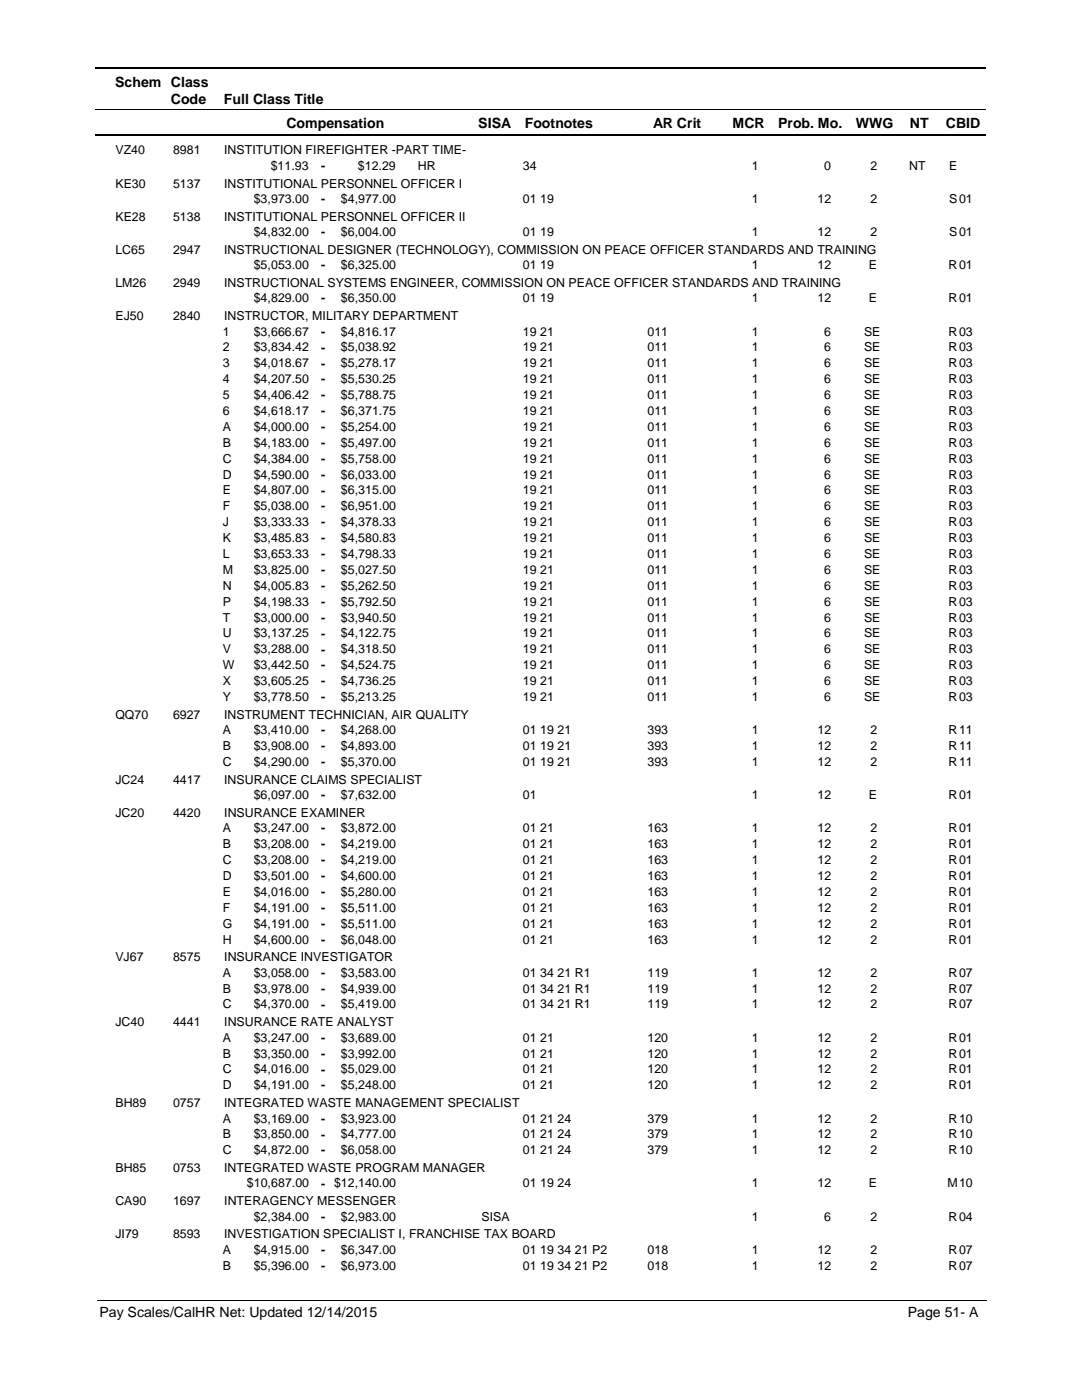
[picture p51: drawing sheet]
<svg xmlns="http://www.w3.org/2000/svg" width="216mm" height="279mm" viewBox="0 0 216 279" stroke-linecap="round" stroke-linejoin="round" font-family="sans-serif">
<defs><g id="words">
<g font-size="2.8">
<text x="23" y="17.3">Schem Class</text>
<text x="34.1" y="20.7">Code</text>
<text x="44.7" y="20.7">Full Class Title</text>
<text x="57.2" y="25.6">Compensation</text>
<text x="95.4" y="25.6">SISA</text>
<text x="104.7" y="25.6">Footnotes</text>
<text x="130.3" y="25.6">AR Crit</text>
<text x="146.2" y="25.6">MCR</text>
<text x="155.3" y="25.6">Prob. Mo.</text>
<text x="170.8" y="25.6">WWG</text>
<text x="181.5" y="25.6">NT</text>
<text x="188.7" y="25.6">CBID</text>
<text x="19.9" y="262.9">Pay Scales/CalHR Net: Updated 12/14/2015</text>
<text x="181.1" y="262.9">Page 51- A</text>
</g>
<g font-size="2.5">
<text x="23" y="30.8">VZ40</text>
<text x="34.5" y="30.8">8981</text>
<text x="44.7" y="30.8">INSTITUTION FIREFIGHTER -PART TIME-</text>
<text x="54" y="33.9">$11.93</text>
<text x="64.1" y="33.9">-</text>
<text x="71.4" y="33.9">$12.29</text>
<text x="83.4" y="33.9">HR</text>
<text x="104.3" y="33.9">34</text>
<text x="150" y="33.9">1</text>
<text x="164.5" y="33.9">0</text>
<text x="173.7" y="33.9">2</text>
<text x="181.4" y="33.9">NT</text>
<text x="189.4" y="33.9">E</text>
<text x="23" y="37.4">KE30</text>
<text x="34.5" y="37.4">5137</text>
<text x="44.7" y="37.4">INSTITUTIONAL PERSONNEL OFFICER I</text>
<text x="50.6" y="40.5">$3,973.00</text>
<text x="64.1" y="40.5">-</text>
<text x="68" y="40.5">$4,977.00</text>
<text x="104.3" y="40.5">01 19</text>
<text x="150" y="40.5">1</text>
<text x="163.1" y="40.5">12</text>
<text x="173.7" y="40.5">2</text>
<text x="189.4" y="40.5">S</text>
<text x="191.4" y="40.5">01</text>
<text x="23" y="44">KE28</text>
<text x="34.5" y="44">5138</text>
<text x="44.7" y="44">INSTITUTIONAL PERSONNEL OFFICER II</text>
<text x="50.6" y="47.1">$4,832.00</text>
<text x="64.1" y="47.1">-</text>
<text x="68" y="47.1">$6,004.00</text>
<text x="104.3" y="47.1">01 19</text>
<text x="150" y="47.1">1</text>
<text x="163.1" y="47.1">12</text>
<text x="173.7" y="47.1">2</text>
<text x="189.4" y="47.1">S</text>
<text x="191.4" y="47.1">01</text>
<text x="23" y="50.7">LC65</text>
<text x="34.5" y="50.7">2947</text>
<text x="44.7" y="50.7">INSTRUCTIONAL DESIGNER (TECHNOLOGY), COMMISSION ON PEACE OFFICER STANDARDS AND TRAINING</text>
<text x="50.6" y="53.7">$5,053.00</text>
<text x="64.1" y="53.8">-</text>
<text x="68" y="53.7">$6,325.00</text>
<text x="104.3" y="53.7">01 19</text>
<text x="150" y="53.7">1</text>
<text x="163.1" y="53.7">12</text>
<text x="173.4" y="53.7">E</text>
<text x="189.3" y="53.7">R</text>
<text x="191.4" y="53.7">01</text>
<text x="23" y="57.3">LM26</text>
<text x="34.5" y="57.3">2949</text>
<text x="44.7" y="57.3">INSTRUCTIONAL SYSTEMS ENGINEER, COMMISSION ON PEACE OFFICER STANDARDS AND TRAINING</text>
<text x="23" y="63.9">EJ50</text>
<text x="34.5" y="63.9">2840</text>
<text x="44.7" y="63.9">INSTRUCTOR, MILITARY DEPARTMENT</text>
<text x="50.6" y="60.3">$4,829.00</text>
<text x="64.1" y="60.4">-</text>
<text x="68" y="60.3">$6,350.00</text>
<text x="104.3" y="60.3">01 19</text>
<text x="150" y="60.3">1</text>
<text x="163.1" y="60.3">12</text>
<text x="173.4" y="60.3">E</text>
<text x="189.3" y="60.3">R</text>
<text x="191.4" y="60.3">01</text>
<text x="44.5" y="70.1">2</text>
<text x="44.5" y="67">1</text>
<text x="50.6" y="67">$3,666.67</text>
<text x="50.6" y="70.1">$3,834.42</text>
<text x="64.1" y="67">-</text>
<text x="64.1" y="70.2">-</text>
<text x="68" y="67">$4,816.17</text>
<text x="68" y="70.1">$5,038.92</text>
<text x="104.3" y="67">19 21</text>
<text x="104.3" y="70.1">19 21</text>
<text x="129.2" y="67">011</text>
<text x="129.2" y="70.1">011</text>
<text x="150" y="67">1</text>
<text x="150" y="70.1">1</text>
<text x="164.5" y="67">6</text>
<text x="164.5" y="70.1">6</text>
<text x="172.4" y="67">SE</text>
<text x="172.4" y="70.1">SE</text>
<text x="189.3" y="67">R</text>
<text x="189.3" y="70.1">R</text>
<text x="191.4" y="67">03</text>
<text x="191.4" y="70.1">03</text>
<text x="44.5" y="73.3">3</text>
<text x="44.5" y="76.5">4</text>
<text x="50.6" y="73.3">$4,018.67</text>
<text x="50.6" y="76.5">$4,207.50</text>
<text x="64.1" y="73.3">-</text>
<text x="64.1" y="76.5">-</text>
<text x="68" y="76.5">$5,530.25</text>
<text x="68" y="73.3">$5,278.17</text>
<text x="104.3" y="76.5">19 21</text>
<text x="104.3" y="73.3">19 21</text>
<text x="129.2" y="76.5">011</text>
<text x="129.2" y="73.3">011</text>
<text x="150" y="73.3">1</text>
<text x="150" y="76.5">1</text>
<text x="164.5" y="73.3">6</text>
<text x="164.5" y="76.5">6</text>
<text x="172.4" y="76.5">SE</text>
<text x="172.4" y="73.3">SE</text>
<text x="189.3" y="73.3">R</text>
<text x="189.3" y="76.5">R</text>
<text x="191.4" y="73.3">03</text>
<text x="191.4" y="76.5">03</text>
<text x="44.5" y="79.7">5</text>
<text x="44.5" y="82.8">6</text>
<text x="50.6" y="79.7">$4,406.42</text>
<text x="50.6" y="82.8">$4,618.17</text>
<text x="64.1" y="79.7">-</text>
<text x="64.1" y="82.9">-</text>
<text x="68" y="79.7">$5,788.75</text>
<text x="68" y="82.8">$6,371.75</text>
<text x="104.3" y="79.7">19 21</text>
<text x="104.3" y="82.8">19 21</text>
<text x="129.2" y="79.7">011</text>
<text x="129.2" y="82.8">011</text>
<text x="150" y="82.8">1</text>
<text x="150" y="79.7">1</text>
<text x="164.5" y="79.7">6</text>
<text x="164.5" y="82.8">6</text>
<text x="172.4" y="79.7">SE</text>
<text x="172.4" y="82.8">SE</text>
<text x="189.3" y="82.8">R</text>
<text x="189.3" y="79.7">R</text>
<text x="191.4" y="79.7">03</text>
<text x="191.4" y="82.8">03</text>
<text x="44.5" y="86">A</text>
<text x="44.5" y="89.2">B</text>
<text x="50.6" y="86">$4,000.00</text>
<text x="50.6" y="89.2">$4,183.00</text>
<text x="64.1" y="86">-</text>
<text x="64.1" y="89.2">-</text>
<text x="68" y="89.2">$5,497.00</text>
<text x="68" y="86">$5,254.00</text>
<text x="104.3" y="89.2">19 21</text>
<text x="104.3" y="86">19 21</text>
<text x="129.2" y="89.2">011</text>
<text x="129.2" y="86">011</text>
<text x="150" y="86">1</text>
<text x="150" y="89.2">1</text>
<text x="164.5" y="86">6</text>
<text x="164.5" y="89.2">6</text>
<text x="172.4" y="89.2">SE</text>
<text x="172.4" y="86">SE</text>
<text x="189.3" y="86">R</text>
<text x="189.3" y="89.2">R</text>
<text x="191.4" y="86">03</text>
<text x="191.4" y="89.2">03</text>
<text x="44.5" y="92.4">C</text>
<text x="44.5" y="95.5">D</text>
<text x="50.6" y="92.4">$4,384.00</text>
<text x="50.6" y="95.5">$4,590.00</text>
<text x="64.1" y="92.4">-</text>
<text x="64.1" y="95.5">-</text>
<text x="68" y="92.4">$5,758.00</text>
<text x="68" y="95.5">$6,033.00</text>
<text x="104.3" y="92.4">19 21</text>
<text x="104.3" y="95.5">19 21</text>
<text x="129.2" y="92.4">011</text>
<text x="129.2" y="95.5">011</text>
<text x="150" y="92.4">1</text>
<text x="150" y="95.5">1</text>
<text x="164.5" y="92.4">6</text>
<text x="164.5" y="95.5">6</text>
<text x="172.4" y="92.4">SE</text>
<text x="172.4" y="95.5">SE</text>
<text x="189.3" y="92.4">R</text>
<text x="189.3" y="95.5">R</text>
<text x="191.4" y="92.4">03</text>
<text x="191.4" y="95.5">03</text>
<text x="44.5" y="98.7">E</text>
<text x="44.5" y="101.9">F</text>
<text x="50.6" y="98.7">$4,807.00</text>
<text x="50.6" y="101.9">$5,038.00</text>
<text x="64.1" y="98.7">-</text>
<text x="64.1" y="101.9">-</text>
<text x="68" y="98.7">$6,315.00</text>
<text x="68" y="101.9">$6,951.00</text>
<text x="104.3" y="98.7">19 21</text>
<text x="104.3" y="101.9">19 21</text>
<text x="129.2" y="98.7">011</text>
<text x="129.2" y="101.9">011</text>
<text x="150" y="98.7">1</text>
<text x="150" y="101.9">1</text>
<text x="164.5" y="98.7">6</text>
<text x="164.5" y="101.9">6</text>
<text x="172.4" y="98.7">SE</text>
<text x="172.4" y="101.9">SE</text>
<text x="189.3" y="98.7">R</text>
<text x="189.3" y="101.9">R</text>
<text x="191.4" y="98.7">03</text>
<text x="191.4" y="101.9">03</text>
<text x="44.5" y="105">J</text>
<text x="50.6" y="105">$3,333.33</text>
<text x="64.1" y="105.1">-</text>
<text x="68" y="105">$4,378.33</text>
<text x="104.3" y="105">19 21</text>
<text x="129.2" y="105">011</text>
<text x="150" y="105">1</text>
<text x="164.5" y="105">6</text>
<text x="172.4" y="105">SE</text>
<text x="189.3" y="105">R</text>
<text x="191.4" y="105">03</text>
<text x="44.5" y="108.2">K</text>
<text x="44.5" y="111.4">L</text>
<text x="50.6" y="108.2">$3,485.83</text>
<text x="50.6" y="111.4">$3,653.33</text>
<text x="64.1" y="108.2">-</text>
<text x="64.1" y="111.4">-</text>
<text x="68" y="108.2">$4,580.83</text>
<text x="68" y="111.4">$4,798.33</text>
<text x="104.3" y="108.2">19 21</text>
<text x="104.3" y="111.4">19 21</text>
<text x="129.2" y="108.2">011</text>
<text x="129.2" y="111.4">011</text>
<text x="150" y="111.4">1</text>
<text x="150" y="108.2">1</text>
<text x="164.5" y="108.2">6</text>
<text x="164.5" y="111.4">6</text>
<text x="172.4" y="108.2">SE</text>
<text x="172.4" y="111.4">SE</text>
<text x="189.3" y="111.4">R</text>
<text x="189.3" y="108.2">R</text>
<text x="191.4" y="108.2">03</text>
<text x="191.4" y="111.4">03</text>
<text x="44.5" y="114.5">M</text>
<text x="44.5" y="117.7">N</text>
<text x="50.6" y="114.5">$3,825.00</text>
<text x="50.6" y="117.7">$4,005.83</text>
<text x="64.1" y="114.6">-</text>
<text x="64.1" y="117.7">-</text>
<text x="68" y="114.5">$5,027.50</text>
<text x="68" y="117.7">$5,262.50</text>
<text x="104.3" y="114.5">19 21</text>
<text x="104.3" y="117.7">19 21</text>
<text x="129.2" y="114.5">011</text>
<text x="129.2" y="117.7">011</text>
<text x="150" y="114.5">1</text>
<text x="150" y="117.7">1</text>
<text x="164.5" y="114.5">6</text>
<text x="164.5" y="117.7">6</text>
<text x="172.4" y="114.5">SE</text>
<text x="172.4" y="117.7">SE</text>
<text x="189.3" y="114.5">R</text>
<text x="189.3" y="117.7">R</text>
<text x="191.4" y="114.5">03</text>
<text x="191.4" y="117.7">03</text>
<text x="44.5" y="120.9">P</text>
<text x="44.5" y="124.1">T</text>
<text x="50.6" y="120.9">$4,198.33</text>
<text x="50.6" y="124.1">$3,000.00</text>
<text x="64.1" y="120.9">-</text>
<text x="64.1" y="124.1">-</text>
<text x="68" y="120.9">$5,792.50</text>
<text x="68" y="124.1">$3,940.50</text>
<text x="104.3" y="120.9">19 21</text>
<text x="104.3" y="124.1">19 21</text>
<text x="129.2" y="120.9">011</text>
<text x="129.2" y="124.1">011</text>
<text x="150" y="120.9">1</text>
<text x="150" y="124.1">1</text>
<text x="164.5" y="120.9">6</text>
<text x="164.5" y="124.1">6</text>
<text x="172.4" y="120.9">SE</text>
<text x="172.4" y="124.1">SE</text>
<text x="189.3" y="120.9">R</text>
<text x="189.3" y="124.1">R</text>
<text x="191.4" y="120.9">03</text>
<text x="191.4" y="124.1">03</text>
<text x="44.5" y="127.2">U</text>
<text x="44.5" y="130.4">V</text>
<text x="50.6" y="127.2">$3,137.25</text>
<text x="50.6" y="130.4">$3,288.00</text>
<text x="64.1" y="127.3">-</text>
<text x="64.1" y="130.4">-</text>
<text x="68" y="127.2">$4,122.75</text>
<text x="68" y="130.4">$4,318.50</text>
<text x="104.3" y="127.2">19 21</text>
<text x="104.3" y="130.4">19 21</text>
<text x="129.2" y="127.2">011</text>
<text x="129.2" y="130.4">011</text>
<text x="150" y="127.2">1</text>
<text x="150" y="130.4">1</text>
<text x="164.5" y="127.2">6</text>
<text x="164.5" y="130.4">6</text>
<text x="172.4" y="127.2">SE</text>
<text x="172.4" y="130.4">SE</text>
<text x="189.3" y="127.2">R</text>
<text x="189.3" y="130.4">R</text>
<text x="191.4" y="127.2">03</text>
<text x="191.4" y="130.4">03</text>
<text x="44.5" y="133.6">W</text>
<text x="44.5" y="136.7">X</text>
<text x="50.6" y="133.6">$3,442.50</text>
<text x="50.6" y="136.7">$3,605.25</text>
<text x="64.1" y="133.6">-</text>
<text x="64.1" y="136.8">-</text>
<text x="68" y="133.6">$4,524.75</text>
<text x="68" y="136.7">$4,736.25</text>
<text x="104.3" y="133.6">19 21</text>
<text x="104.3" y="136.7">19 21</text>
<text x="129.2" y="133.6">011</text>
<text x="129.2" y="136.7">011</text>
<text x="150" y="133.6">1</text>
<text x="150" y="136.7">1</text>
<text x="164.5" y="133.6">6</text>
<text x="164.5" y="136.7">6</text>
<text x="172.4" y="133.6">SE</text>
<text x="172.4" y="136.7">SE</text>
<text x="189.3" y="133.6">R</text>
<text x="189.3" y="136.7">R</text>
<text x="191.4" y="133.6">03</text>
<text x="191.4" y="136.7">03</text>
<text x="23" y="143.5">QQ70</text>
<text x="34.5" y="143.5">6927</text>
<text x="44.5" y="139.9">Y</text>
<text x="44.7" y="143.5">INSTRUMENT TECHNICIAN, AIR QUALITY</text>
<text x="50.6" y="139.9">$3,778.50</text>
<text x="64.1" y="139.9">-</text>
<text x="68" y="139.9">$5,213.25</text>
<text x="104.3" y="139.9">19 21</text>
<text x="129.2" y="139.9">011</text>
<text x="150" y="139.9">1</text>
<text x="164.5" y="139.9">6</text>
<text x="172.4" y="139.9">SE</text>
<text x="189.3" y="139.9">R</text>
<text x="191.4" y="139.9">03</text>
<text x="44.5" y="146.5">A</text>
<text x="44.5" y="149.7">B</text>
<text x="50.6" y="146.5">$3,410.00</text>
<text x="50.6" y="149.7">$3,908.00</text>
<text x="64.1" y="146.5">-</text>
<text x="64.1" y="149.7">-</text>
<text x="68" y="149.7">$4,893.00</text>
<text x="68" y="146.5">$4,268.00</text>
<text x="104.3" y="149.7">01 19 21</text>
<text x="104.3" y="146.5">01 19 21</text>
<text x="129.2" y="149.7">393</text>
<text x="129.2" y="146.5">393</text>
<text x="150" y="146.5">1</text>
<text x="150" y="149.7">1</text>
<text x="163.1" y="146.5">12</text>
<text x="163.1" y="149.7">12</text>
<text x="173.7" y="149.7">2</text>
<text x="173.7" y="146.5">2</text>
<text x="189.3" y="146.5">R</text>
<text x="189.3" y="149.7">R</text>
<text x="191.4" y="146.5">11</text>
<text x="191.4" y="149.7">11</text>
<text x="44.5" y="152.9">C</text>
<text x="50.6" y="152.9">$4,290.00</text>
<text x="64.1" y="152.9">-</text>
<text x="68" y="152.9">$5,370.00</text>
<text x="104.3" y="152.9">01 19 21</text>
<text x="129.2" y="152.9">393</text>
<text x="150" y="152.9">1</text>
<text x="163.1" y="152.9">12</text>
<text x="173.7" y="152.9">2</text>
<text x="189.3" y="152.9">R</text>
<text x="191.4" y="152.9">11</text>
<text x="23" y="156.4">JC24</text>
<text x="34.5" y="156.4">4417</text>
<text x="44.7" y="156.4">INSURANCE CLAIMS SPECIALIST</text>
<text x="50.6" y="159.5">$6,097.00</text>
<text x="64.1" y="159.5">-</text>
<text x="68" y="159.5">$7,632.00</text>
<text x="104.3" y="159.5">01</text>
<text x="150" y="159.5">1</text>
<text x="163.1" y="159.5">12</text>
<text x="173.4" y="159.5">E</text>
<text x="189.3" y="159.5">R</text>
<text x="191.4" y="159.5">01</text>
<text x="23" y="163">JC20</text>
<text x="34.5" y="163">4420</text>
<text x="44.5" y="166.1">A</text>
<text x="44.7" y="163">INSURANCE EXAMINER</text>
<text x="50.6" y="166.1">$3,247.00</text>
<text x="64.1" y="166.1">-</text>
<text x="68" y="166.1">$3,872.00</text>
<text x="104.3" y="166.1">01 21</text>
<text x="129.2" y="166.1">163</text>
<text x="150" y="166.1">1</text>
<text x="163.1" y="166.1">12</text>
<text x="173.7" y="166.1">2</text>
<text x="189.3" y="166.1">R</text>
<text x="191.4" y="166.1">01</text>
<text x="44.5" y="169.3">B</text>
<text x="44.5" y="172.4">C</text>
<text x="50.6" y="169.3">$3,208.00</text>
<text x="50.6" y="172.4">$3,208.00</text>
<text x="64.1" y="169.3">-</text>
<text x="64.1" y="172.5">-</text>
<text x="68" y="169.3">$4,219.00</text>
<text x="68" y="172.4">$4,219.00</text>
<text x="104.3" y="169.3">01 21</text>
<text x="104.3" y="172.4">01 21</text>
<text x="129.2" y="169.3">163</text>
<text x="129.2" y="172.4">163</text>
<text x="150" y="172.4">1</text>
<text x="150" y="169.3">1</text>
<text x="163.1" y="169.3">12</text>
<text x="163.1" y="172.4">12</text>
<text x="173.7" y="169.3">2</text>
<text x="173.7" y="172.4">2</text>
<text x="189.3" y="172.4">R</text>
<text x="189.3" y="169.3">R</text>
<text x="191.4" y="169.3">01</text>
<text x="191.4" y="172.4">01</text>
<text x="44.5" y="175.6">D</text>
<text x="44.5" y="178.8">E</text>
<text x="50.6" y="175.6">$3,501.00</text>
<text x="50.6" y="178.8">$4,016.00</text>
<text x="64.1" y="175.6">-</text>
<text x="64.1" y="178.8">-</text>
<text x="68" y="178.8">$5,280.00</text>
<text x="68" y="175.6">$4,600.00</text>
<text x="104.3" y="178.8">01 21</text>
<text x="104.3" y="175.6">01 21</text>
<text x="129.2" y="178.8">163</text>
<text x="129.2" y="175.6">163</text>
<text x="150" y="175.6">1</text>
<text x="150" y="178.8">1</text>
<text x="163.1" y="175.6">12</text>
<text x="163.1" y="178.8">12</text>
<text x="173.7" y="178.8">2</text>
<text x="173.7" y="175.6">2</text>
<text x="189.3" y="175.6">R</text>
<text x="189.3" y="178.8">R</text>
<text x="191.4" y="175.6">01</text>
<text x="191.4" y="178.8">01</text>
<text x="44.5" y="182">F</text>
<text x="44.5" y="185.1">G</text>
<text x="50.6" y="182">$4,191.00</text>
<text x="50.6" y="185.1">$4,191.00</text>
<text x="64.1" y="182">-</text>
<text x="64.1" y="185.2">-</text>
<text x="68" y="182">$5,511.00</text>
<text x="68" y="185.1">$5,511.00</text>
<text x="104.3" y="182">01 21</text>
<text x="104.3" y="185.1">01 21</text>
<text x="129.2" y="182">163</text>
<text x="129.2" y="185.1">163</text>
<text x="150" y="185.1">1</text>
<text x="150" y="182">1</text>
<text x="163.1" y="182">12</text>
<text x="163.1" y="185.1">12</text>
<text x="173.7" y="182">2</text>
<text x="173.7" y="185.1">2</text>
<text x="189.3" y="185.1">R</text>
<text x="189.3" y="182">R</text>
<text x="191.4" y="182">01</text>
<text x="191.4" y="185.1">01</text>
<text x="23" y="191.9">VJ67</text>
<text x="34.5" y="191.9">8575</text>
<text x="44.5" y="188.3">H</text>
<text x="44.7" y="191.9">INSURANCE INVESTIGATOR</text>
<text x="50.6" y="188.3">$4,600.00</text>
<text x="64.1" y="188.3">-</text>
<text x="68" y="188.3">$6,048.00</text>
<text x="104.3" y="188.3">01 21</text>
<text x="129.2" y="188.3">163</text>
<text x="150" y="188.3">1</text>
<text x="163.1" y="188.3">12</text>
<text x="173.7" y="188.3">2</text>
<text x="189.3" y="188.3">R</text>
<text x="191.4" y="188.3">01</text>
<text x="44.5" y="194.9">A</text>
<text x="50.6" y="194.9">$3,058.00</text>
<text x="64.1" y="194.9">-</text>
<text x="68" y="194.9">$3,583.00</text>
<text x="104.3" y="194.9">01 34 21 R1</text>
<text x="129.2" y="194.9">119</text>
<text x="150" y="194.9">1</text>
<text x="163.1" y="194.9">12</text>
<text x="173.7" y="194.9">2</text>
<text x="189.3" y="194.9">R</text>
<text x="191.4" y="194.9">07</text>
<text x="44.5" y="198.1">B</text>
<text x="44.5" y="201.3">C</text>
<text x="50.6" y="198.1">$3,978.00</text>
<text x="50.6" y="201.3">$4,370.00</text>
<text x="64.1" y="198.1">-</text>
<text x="64.1" y="201.3">-</text>
<text x="68" y="198.1">$4,939.00</text>
<text x="68" y="201.3">$5,419.00</text>
<text x="104.3" y="198.1">01 34 21 R1</text>
<text x="104.3" y="201.3">01 34 21 R1</text>
<text x="129.2" y="198.1">119</text>
<text x="129.2" y="201.3">119</text>
<text x="150" y="201.3">1</text>
<text x="150" y="198.1">1</text>
<text x="163.1" y="198.1">12</text>
<text x="163.1" y="201.3">12</text>
<text x="173.7" y="198.1">2</text>
<text x="173.7" y="201.3">2</text>
<text x="189.3" y="201.3">R</text>
<text x="189.3" y="198.1">R</text>
<text x="191.4" y="198.1">07</text>
<text x="191.4" y="201.3">07</text>
<text x="23" y="204.8">JC40</text>
<text x="34.5" y="204.8">4441</text>
<text x="44.5" y="207.9">A</text>
<text x="44.7" y="204.8">INSURANCE RATE ANALYST</text>
<text x="50.6" y="207.9">$3,247.00</text>
<text x="64.1" y="207.9">-</text>
<text x="68" y="207.9">$3,689.00</text>
<text x="104.3" y="207.9">01 21</text>
<text x="129.2" y="207.9">120</text>
<text x="150" y="207.9">1</text>
<text x="163.1" y="207.9">12</text>
<text x="173.7" y="207.9">2</text>
<text x="189.3" y="207.9">R</text>
<text x="191.4" y="207.9">01</text>
<text x="44.5" y="211.1">B</text>
<text x="44.5" y="214.2">C</text>
<text x="50.6" y="211.1">$3,350.00</text>
<text x="50.6" y="214.2">$4,016.00</text>
<text x="64.1" y="211.1">-</text>
<text x="64.1" y="214.2">-</text>
<text x="68" y="211.1">$3,992.00</text>
<text x="68" y="214.2">$5,029.00</text>
<text x="104.3" y="211.1">01 21</text>
<text x="104.3" y="214.2">01 21</text>
<text x="129.2" y="211.1">120</text>
<text x="129.2" y="214.2">120</text>
<text x="150" y="211.1">1</text>
<text x="150" y="214.2">1</text>
<text x="163.1" y="211.1">12</text>
<text x="163.1" y="214.2">12</text>
<text x="173.7" y="211.1">2</text>
<text x="173.7" y="214.2">2</text>
<text x="189.3" y="211.1">R</text>
<text x="189.3" y="214.2">R</text>
<text x="191.4" y="211.1">01</text>
<text x="191.4" y="214.2">01</text>
<text x="23" y="221">BH89</text>
<text x="34.5" y="221">0757</text>
<text x="44.5" y="217.4">D</text>
<text x="44.7" y="221">INTEGRATED WASTE MANAGEMENT SPECIALIST</text>
<text x="50.6" y="217.4">$4,191.00</text>
<text x="64.1" y="217.4">-</text>
<text x="68" y="217.4">$5,248.00</text>
<text x="104.3" y="217.4">01 21</text>
<text x="129.2" y="217.4">120</text>
<text x="150" y="217.4">1</text>
<text x="163.1" y="217.4">12</text>
<text x="173.7" y="217.4">2</text>
<text x="189.3" y="217.4">R</text>
<text x="191.4" y="217.4">01</text>
<text x="44.5" y="224">A</text>
<text x="44.5" y="227.2">B</text>
<text x="50.6" y="224">$3,169.00</text>
<text x="50.6" y="227.2">$3,850.00</text>
<text x="64.1" y="224">-</text>
<text x="64.1" y="227.2">-</text>
<text x="68" y="224">$3,923.00</text>
<text x="68" y="227.2">$4,777.00</text>
<text x="104.3" y="224">01 21 24</text>
<text x="104.3" y="227.2">01 21 24</text>
<text x="129.2" y="224">379</text>
<text x="129.2" y="227.2">379</text>
<text x="150" y="224">1</text>
<text x="150" y="227.2">1</text>
<text x="163.1" y="224">12</text>
<text x="163.1" y="227.2">12</text>
<text x="173.7" y="224">2</text>
<text x="173.7" y="227.2">2</text>
<text x="189.3" y="224">R</text>
<text x="189.3" y="227.2">R</text>
<text x="191.4" y="224">10</text>
<text x="191.4" y="227.2">10</text>
<text x="23" y="233.9">BH85</text>
<text x="34.5" y="233.9">0753</text>
<text x="44.5" y="230.4">C</text>
<text x="44.7" y="233.9">INTEGRATED WASTE PROGRAM MANAGER</text>
<text x="50.6" y="230.4">$4,872.00</text>
<text x="64.1" y="230.4">-</text>
<text x="68" y="230.4">$6,058.00</text>
<text x="104.3" y="230.4">01 21 24</text>
<text x="129.2" y="230.4">379</text>
<text x="150" y="230.4">1</text>
<text x="163.1" y="230.4">12</text>
<text x="173.7" y="230.4">2</text>
<text x="189.3" y="230.4">R</text>
<text x="191.4" y="230.4">10</text>
<text x="49.3" y="237">$10,687.00</text>
<text x="64.1" y="237">- $12,140.00</text>
<text x="104.3" y="237">01 19 24</text>
<text x="150" y="237">1</text>
<text x="163.1" y="237">12</text>
<text x="173.4" y="237">E</text>
<text x="189.1" y="237">M</text>
<text x="191.4" y="237">10</text>
<text x="23" y="240.6">CA90</text>
<text x="34.5" y="240.6">1697</text>
<text x="44.7" y="240.6">INTERAGENCY MESSENGER</text>
<text x="50.6" y="243.6">$2,384.00</text>
<text x="64.1" y="243.6">-</text>
<text x="68" y="243.6">$2,983.00</text>
<text x="96.1" y="243.6">SISA</text>
<text x="150" y="243.6">1</text>
<text x="164.5" y="243.6">6</text>
<text x="173.7" y="243.6">2</text>
<text x="189.3" y="243.6">R</text>
<text x="191.4" y="243.6">04</text>
<text x="23" y="247.2">JI79</text>
<text x="34.5" y="247.2">8593</text>
<text x="44.5" y="250.2">A</text>
<text x="44.7" y="247.2">INVESTIGATION SPECIALIST I, FRANCHISE TAX BOARD</text>
<text x="50.6" y="250.2">$4,915.00</text>
<text x="64.1" y="250.3">-</text>
<text x="68" y="250.2">$6,347.00</text>
<text x="104.3" y="250.2">01 19 34 21 P2</text>
<text x="129.2" y="250.2">018</text>
<text x="150" y="250.2">1</text>
<text x="163.1" y="250.2">12</text>
<text x="173.7" y="250.2">2</text>
<text x="189.3" y="250.2">R</text>
<text x="191.4" y="250.2">07</text>
<text x="44.5" y="253.4">B</text>
<text x="50.6" y="253.4">$5,396.00</text>
<text x="64.1" y="253.4">-</text>
<text x="68" y="253.4">$6,973.00</text>
<text x="104.3" y="253.4">01 19 34 21 P2</text>
<text x="129.2" y="253.4">018</text>
<text x="150" y="253.4">1</text>
<text x="163.1" y="253.4">12</text>
<text x="173.7" y="253.4">2</text>
<text x="189.3" y="253.4">R</text>
<text x="191.4" y="253.4">07</text>
</g>
</g></defs>
<path d="M19 13.5h177.8M19 27h177.8" fill="none" stroke="#000" stroke-width=".36"/>
<path d="M19 21.8h177.8" fill="none" stroke="#000" stroke-width=".2"/>
<g fill="#fff">
<path d="M46.9 31.2h16.3v3h-16.3z"/>
<path d="M191 31.2h4.2v3h-4.2z"/>
<path d="M46.9 37.8h16.3v3h-16.3z"/>
<path d="M191 37.8h4.2v3h-4.2z"/>
<path d="M46.9 44.5h16.3v3h-16.3z"/>
<path d="M191 44.5h4.2v3h-4.2z"/>
<path d="M46.9 51.1h16.3v3h-16.3z"/>
<path d="M191 51.1h4.2v3h-4.2z"/>
<path d="M46.9 57.7h16.3v3h-16.3z"/>
<path d="M191 57.7h4.2v3h-4.2z"/>
<path d="M46.9 64.3h16.3v3h-16.3z"/>
<path d="M191 64.3h4.2v3h-4.2z"/>
<path d="M46.9 67.5h16.3v3h-16.3z"/>
<path d="M191 67.5h4.2v3h-4.2z"/>
<path d="M46.9 70.7h16.3v3h-16.3z"/>
<path d="M191 70.7h4.2v3h-4.2z"/>
<path d="M46.9 73.9h16.3v2.9h-16.3z"/>
<path d="M191 73.9h4.2v2.9h-4.2z"/>
<path d="M46.9 77h16.3v3h-16.3z"/>
<path d="M191 77h4.2v3h-4.2z"/>
<path d="M46.9 80.2h16.3v3h-16.3z"/>
<path d="M191 80.2h4.2v3h-4.2z"/>
<path d="M46.9 83.4h16.3v3h-16.3z"/>
<path d="M191 83.4h4.2v3h-4.2z"/>
<path d="M46.9 86.6h16.3v2.9h-16.3z"/>
<path d="M191 86.6h4.2v2.9h-4.2z"/>
<path d="M46.9 89.7h16.3v3h-16.3z"/>
<path d="M191 89.7h4.2v3h-4.2z"/>
<path d="M46.9 92.9h16.3v3h-16.3z"/>
<path d="M191 92.9h4.2v3h-4.2z"/>
<path d="M46.9 96.1h16.3v2.9h-16.3z"/>
<path d="M191 96.1h4.2v2.9h-4.2z"/>
<path d="M46.9 99.2h16.3v3h-16.3z"/>
<path d="M191 99.2h4.2v3h-4.2z"/>
<path d="M46.9 102.4h16.3v3h-16.3z"/>
<path d="M191 102.4h4.2v3h-4.2z"/>
<path d="M46.9 105.6h16.3v2.9h-16.3z"/>
<path d="M191 105.6h4.2v2.9h-4.2z"/>
<path d="M46.9 108.7h16.3v3h-16.3z"/>
<path d="M191 108.7h4.2v3h-4.2z"/>
<path d="M46.9 111.9h16.3v3h-16.3z"/>
<path d="M191 111.9h4.2v3h-4.2z"/>
<path d="M46.9 115.1h16.3v3h-16.3z"/>
<path d="M191 115.1h4.2v3h-4.2z"/>
<path d="M46.9 118.3h16.3v2.9h-16.3z"/>
<path d="M191 118.3h4.2v2.9h-4.2z"/>
<path d="M46.9 121.4h16.3v3h-16.3z"/>
<path d="M191 121.4h4.2v3h-4.2z"/>
<path d="M46.9 124.6h16.3v3h-16.3z"/>
<path d="M191 124.6h4.2v3h-4.2z"/>
<path d="M46.9 127.8h16.3v2.9h-16.3z"/>
<path d="M191 127.8h4.2v2.9h-4.2z"/>
<path d="M46.9 130.9h16.3v3h-16.3z"/>
<path d="M191 130.9h4.2v3h-4.2z"/>
<path d="M46.9 134.1h16.3v3h-16.3z"/>
<path d="M191 134.1h4.2v3h-4.2z"/>
<path d="M46.9 137.3h16.3v3h-16.3z"/>
<path d="M191 137.3h4.2v3h-4.2z"/>
<path d="M46.9 143.9h16.3v3h-16.3z"/>
<path d="M191 143.9h4.2v3h-4.2z"/>
<path d="M46.9 147.1h16.3v2.9h-16.3z"/>
<path d="M191 147.1h4.2v2.9h-4.2z"/>
<path d="M46.9 150.2h16.3v3h-16.3z"/>
<path d="M191 150.2h4.2v3h-4.2z"/>
<path d="M46.9 156.8h16.3v3h-16.3z"/>
<path d="M191 156.8h4.2v3h-4.2z"/>
<path d="M46.9 163.5h16.3v3h-16.3z"/>
<path d="M191 163.5h4.2v3h-4.2z"/>
<path d="M46.9 166.6h16.3v3h-16.3z"/>
<path d="M191 166.6h4.2v3h-4.2z"/>
<path d="M46.9 169.8h16.3v3h-16.3z"/>
<path d="M191 169.8h4.2v3h-4.2z"/>
<path d="M46.9 173h16.3v3h-16.3z"/>
<path d="M191 173h4.2v3h-4.2z"/>
<path d="M46.9 176.2h16.3v2.9h-16.3z"/>
<path d="M191 176.2h4.2v2.9h-4.2z"/>
<path d="M46.9 179.3h16.3v3h-16.3z"/>
<path d="M191 179.3h4.2v3h-4.2z"/>
<path d="M46.9 182.5h16.3v3h-16.3z"/>
<path d="M191 182.5h4.2v3h-4.2z"/>
<path d="M46.9 185.7h16.3v3h-16.3z"/>
<path d="M191 185.7h4.2v3h-4.2z"/>
<path d="M46.9 192.3h16.3v3h-16.3z"/>
<path d="M191 192.3h4.2v3h-4.2z"/>
<path d="M46.9 195.5h16.3v2.9h-16.3z"/>
<path d="M191 195.5h4.2v2.9h-4.2z"/>
<path d="M46.9 198.6h16.3v3h-16.3z"/>
<path d="M191 198.6h4.2v3h-4.2z"/>
<path d="M46.9 205.3h16.3v2.9h-16.3z"/>
<path d="M191 205.3h4.2v2.9h-4.2z"/>
<path d="M46.9 208.4h16.3v3h-16.3z"/>
<path d="M191 208.4h4.2v3h-4.2z"/>
<path d="M46.9 211.6h16.3v3h-16.3z"/>
<path d="M191 211.6h4.2v3h-4.2z"/>
<path d="M46.9 214.8h16.3v2.9h-16.3z"/>
<path d="M191 214.8h4.2v2.9h-4.2z"/>
<path d="M46.9 221.4h16.3v3h-16.3z"/>
<path d="M191 221.4h4.2v3h-4.2z"/>
<path d="M46.9 224.6h16.3v2.9h-16.3z"/>
<path d="M191 224.6h4.2v2.9h-4.2z"/>
<path d="M46.9 227.7h16.3v3h-16.3z"/>
<path d="M191 227.7h4.2v3h-4.2z"/>
<path d="M46.9 234.4h16.3v2.9h-16.3z"/>
<path d="M191 234.4h4.2v2.9h-4.2z"/>
<path d="M46.9 241h16.3v2.9h-16.3z"/>
<path d="M191 241h4.2v2.9h-4.2z"/>
<path d="M46.9 247.6h16.3v3h-16.3z"/>
<path d="M191 247.6h4.2v3h-4.2z"/>
<path d="M46.9 250.8h16.3v2.9h-16.3z"/>
<path d="M191 250.8h4.2v2.9h-4.2z"/>
</g>
<path d="M19.4 259.6h177.4" fill="none" stroke="#000" stroke-width=".2"/>
<use href="#words"/>
</svg>
